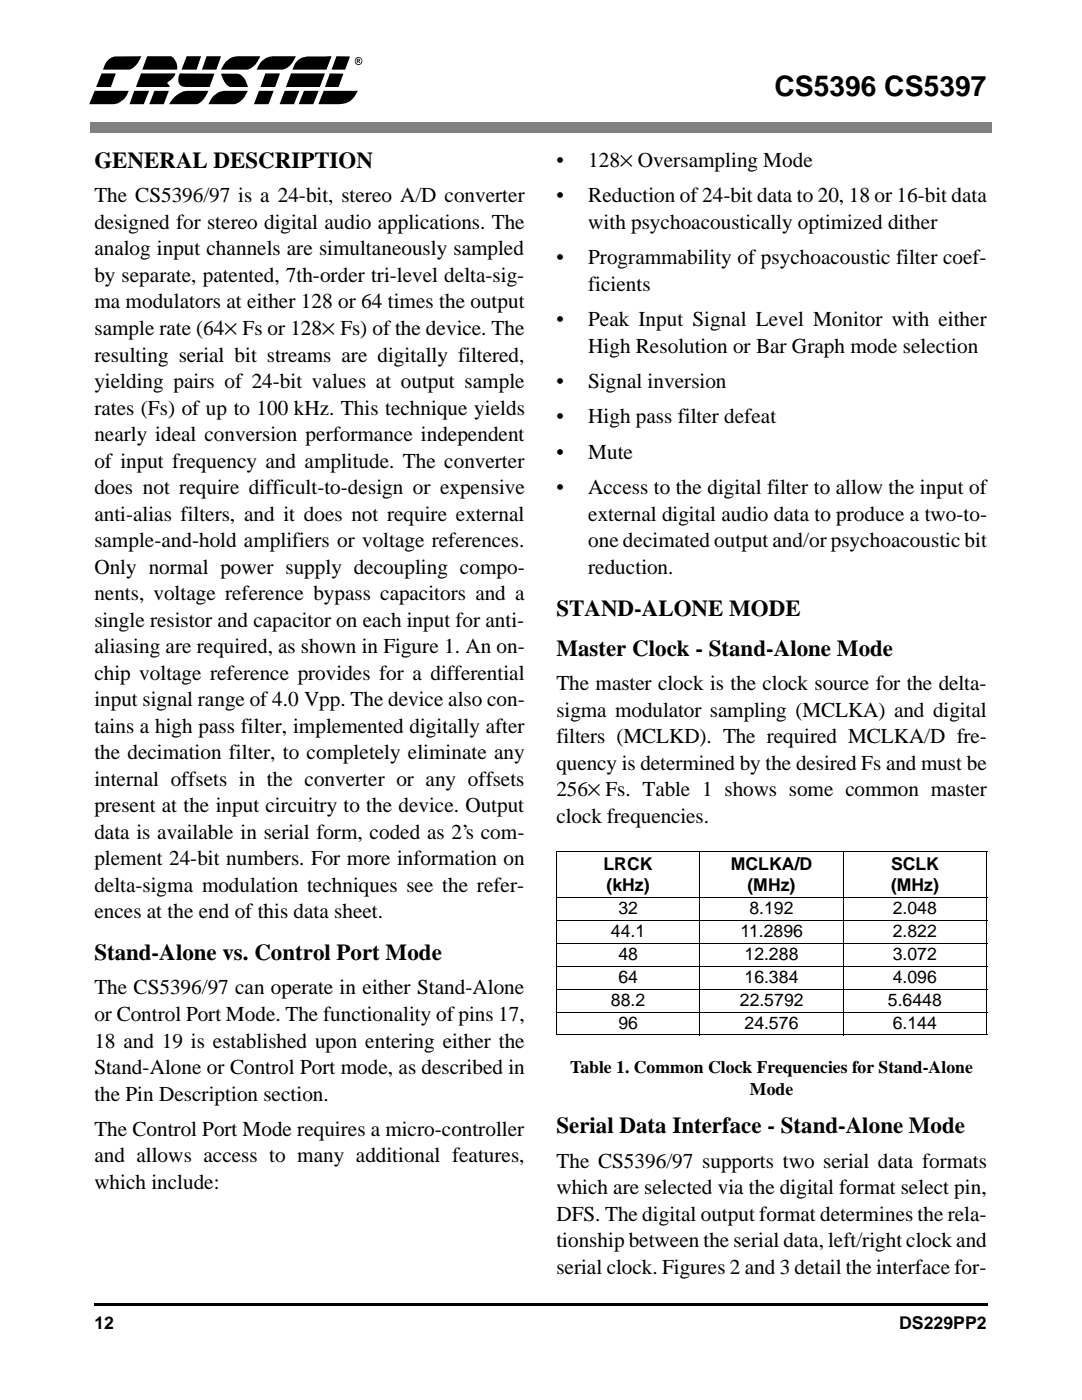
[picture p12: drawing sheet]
<svg xmlns="http://www.w3.org/2000/svg" width="216mm" height="279mm" viewBox="0 0 216 279" stroke-linecap="round" stroke-linejoin="round" font-family="sans-serif">
<defs><g id="words">
<text font-size="5.6" x="154.5" y="19.1">CS5396 CS5397</text>
<g font-size="4.6">
<text x="18.8" y="33.6">GENERAL DESCRIPTION</text>
<text x="111" y="122.9">STAND-ALONE MODE</text>
<text x="111" y="130.9">Master Clock - Stand-Alone Mode</text>
<text x="18.8" y="191.7">Stand-Alone vs. Control Port Mode</text>
<text x="111" y="226.2">Serial Data Interface - Stand-Alone Mode</text>
</g>
<g font-size="4.2">
<text x="111" y="33.4">•</text>
<text x="117.4" y="33.4">128× Oversampling Mode</text>
<text x="18.8" y="40.4">The CS5396/97 is a 24-bit, stereo A/D converter</text>
<text x="111" y="40.4">•</text>
<text x="117.4" y="40.4">Reduction of 24-bit data to 20, 18 or 16-bit data</text>
<text x="18.8" y="45.7">designed for stereo digital audio applications. The</text>
<text x="117.4" y="45.7">with psychoacoustically optimized dither</text>
<text x="18.8" y="51">analog input channels are simultaneously sampled</text>
<text x="111" y="52.8">•</text>
<text x="117.4" y="52.8">Programmability of psychoacoustic filter coef-</text>
<text x="18.8" y="56.3">by separate, patented, 7th-order tri-level delta-sig-</text>
<text x="117.4" y="58">ficients</text>
<text x="18.8" y="61.6">ma modulators at either 128 or 64 times the output</text>
<text x="111" y="65.1">•</text>
<text x="117.4" y="65.1">Peak Input Signal Level Monitor with either</text>
<text x="18.8" y="66.9">sample rate (64× Fs or 128× Fs) of the device. The</text>
<text x="117.4" y="70.4">High Resolution or Bar Graph mode selection</text>
<text x="18.8" y="72.1">resulting serial bit streams are digitally filtered,</text>
<text x="18.8" y="77.4">yielding pairs of 24-bit values at output sample</text>
<text x="111" y="77.4">•</text>
<text x="117.4" y="77.4">Signal inversion</text>
<text x="18.8" y="82.7">rates (Fs) of up to 100 kHz. This technique yields</text>
<text x="18.8" y="88">nearly ideal conversion performance independent</text>
<text x="111" y="84.5">•</text>
<text x="117.4" y="84.5">High pass filter defeat</text>
<text x="18.8" y="93.3">of input frequency and amplitude. The converter</text>
<text x="111" y="91.6">•</text>
<text x="117.4" y="91.6">Mute</text>
<text x="18.8" y="98.6">does not require difficult-to-design or expensive</text>
<text x="111" y="98.6">•</text>
<text x="117.4" y="98.6">Access to the digital filter to allow the input of</text>
<text x="18.8" y="103.9">anti-alias filters, and it does not require external</text>
<text x="117.4" y="103.9">external digital audio data to produce a two-to-</text>
<text x="18.8" y="109.2">sample-and-hold amplifiers or voltage references.</text>
<text x="117.4" y="109.2">one decimated output and/or psychoacoustic bit</text>
<text x="18.8" y="114.5">Only normal power supply decoupling compo-</text>
<text x="18.8" y="119.8">nents, voltage reference bypass capacitors and a</text>
<text x="117.4" y="114.5">reduction.</text>
<text x="18.8" y="125.1">single resistor and capacitor on each input for anti-</text>
<text x="18.8" y="130.4">aliasing are required, as shown in Figure 1. An on-</text>
<text x="18.8" y="135.6">chip voltage reference provides for a differential</text>
<text x="111" y="137.8">The master clock is the clock source for the delta-</text>
<text x="18.8" y="140.9">input signal range of 4.0 Vpp. The device also con-</text>
<text x="111" y="143.1">sigma modulator sampling (MCLKA) and digital</text>
<text x="18.8" y="146.2">tains a high pass filter, implemented digitally after</text>
<text x="111" y="148.3">filters (MCLKD). The required MCLKA/D fre-</text>
<text x="18.8" y="151.5">the decimation filter, to completely eliminate any</text>
<text x="111" y="153.6">quency is determined by the desired Fs and must be</text>
<text x="18.8" y="156.8">internal offsets in the converter or any offsets</text>
<text x="111" y="158.9">256× Fs. Table 1 shows some common master</text>
<text x="18.8" y="162.1">present at the input circuitry to the device. Output</text>
<text x="18.8" y="167.4">data is available in serial form, coded as 2’s com-</text>
<text x="111" y="164.2">clock frequencies.</text>
<text x="18.8" y="172.7">plement 24-bit numbers. For more information on</text>
<text x="18.8" y="178">delta-sigma modulation techniques see the refer-</text>
<text x="18.8" y="183.3">ences at the end of this data sheet.</text>
<text x="18.8" y="198.5">The CS5396/97 can operate in either Stand-Alone</text>
<text x="18.8" y="203.8">or Control Port Mode. The functionality of pins 17,</text>
<text x="18.8" y="209.1">18 and 19 is established upon entering either the</text>
<text x="18.8" y="214.3">Stand-Alone or Control Port mode, as described in</text>
<text x="18.8" y="219.6">the Pin Description section.</text>
<text x="18.8" y="226.7">The Control Port Mode requires a micro-controller</text>
<text x="18.8" y="232">and allows access to many additional features,</text>
<text x="111" y="233">The CS5396/97 supports two serial data formats</text>
<text x="18.8" y="237.2">which include:</text>
<text x="111" y="238.3">which are selected via the digital format select pin,</text>
<text x="111" y="243.6">DFS. The digital output format determines the rela-</text>
<text x="111" y="248.9">tionship between the serial data, left/right clock and</text>
<text x="111" y="254.2">serial clock. Figures 2 and 3 detail the interface for-</text>
</g>
<g font-size="3.5">
<text x="120.4" y="173.7">LRCK</text>
<text x="145.8" y="173.7">MCLKA/D</text>
<text x="177.8" y="173.7">SCLK</text>
<text x="121" y="177.9">(kHz)</text>
<text x="149.2" y="177.9">(MHz)</text>
<text x="177.8" y="177.9">(MHz)</text>
<text x="123.4" y="182.5">32</text>
<text x="149.6" y="182.5">8.192</text>
<text x="178.2" y="182.5">2.048</text>
<text x="121.9" y="187">44.1</text>
<text x="123.4" y="191.7">48</text>
<text x="147.7" y="187">11.2896</text>
<text x="148.6" y="191.7">12.288</text>
<text x="178.2" y="187">2.822</text>
<text x="178.2" y="191.7">3.072</text>
<text x="123.4" y="196.2">64</text>
<text x="148.6" y="196.2">16.384</text>
<text x="178.2" y="196.2">4.096</text>
<text x="121.9" y="200.8">88.2</text>
<text x="147.6" y="200.8">22.5792</text>
<text x="177.2" y="200.8">5.6448</text>
<text x="123.4" y="205.4">96</text>
<text x="148.6" y="205.4">24.576</text>
<text x="178.2" y="205.4">6.144</text>
<text x="113.8" y="214.2">Table 1. Common Clock Frequencies for Stand-Alone</text>
<text x="149.6" y="218.5">Mode</text>
<text x="18.8" y="265.3">12</text>
<text x="179.4" y="265.3">DS229PP2</text>
</g>
</g></defs>
<g fill="#808080">
<path d="M18 24.4h1.1v2.1h-1.1z"/>
<path d="M196.9 24.4h1v2.1h-1z"/>
<path d="M19.1 24.4h177.8v2.1h-177.8z"/>
</g>
<path d="M18.8 260.1h.3v.6h-.3zM19.1 260.1h177.8v.6h-177.8zM196.9 260.1h.2v.6h-.2z" fill="#000"/>
<g fill="#fff">
<path d="M18.8 262.9h178v8.9h-178z"/>
<path d="M17.8 11.2h54.5v9.6h-54.5z"/>
</g>
<g fill="#000">
<path d="M20.3 14.7h2.8l-1 2.7-2.9-.1z" fill-rule="evenodd"/>
<path d="M21.5 12l.7-.5 .7-.2 5.3-.1a4.5 4.5 0 0 1-2.4 2.7h-5.3l.4-1.1z" fill-rule="evenodd"/>
<path d="M28.1 14.7h6.9v.2a3.3 3.3 0 0 1-1.6 1.5l-.1 .1 .6 .9h-6.8z" fill-rule="evenodd"/>
<path d="M29.4 11.2h4.8a2.4 2.4 0 0 1 1.1 1.7l.1 .7-.1 .3h-6.9z" fill-rule="evenodd"/>
<path d="M35.8 14.7h7l-1 2.7h-4.8a1.32 1.32 0 0 1-1.4-1.1v-.8z" fill-rule="evenodd"/>
<path d="M37.2 11.2h2.9l-.9 2.7h-3z" fill-rule="evenodd"/>
<path d="M41.2 11.2h2.9l-.9 2.7h-2.9z" fill-rule="evenodd"/>
<path d="M44.1 14.7h3.3a2.45 2.45 0 0 1 1.7 1.7l.4 1h-3.6l-.3-.2a4.5 4.5 0 0 1-1.5-2.5z" fill-rule="evenodd"/>
<path d="M45 12.3l.2-.1a2.88 2.88 0 0 1 2.1-1h4.6a4.1 4.1 0 0 1-2.5 2.7h-5.3z" fill-rule="evenodd"/>
<path d="M52.9 14.7h3l-1 2.7h-2.9z" fill-rule="evenodd"/>
<path d="M52.1 12.3a3.4 3.4 0 0 1 2.3-1.1h4.6l-.5 1.1-.6 .8-.8 .5-.7 .3h-5.2z" fill-rule="evenodd"/>
<path d="M58.1 14.7h6.7l-1 2.7h-6.7z" fill-rule="evenodd"/>
<path d="M59.4 12.1l.8-.6 1.1-.2 4.9-.1-1.1 2.7h-6.8l.6-1.2z" fill-rule="evenodd"/>
<path d="M65.8 14.7h2.7l-.9 2.7h-2.8z" fill-rule="evenodd"/>
<path d="M67.1 11.2l2.7 .1-.9 2.6h-2.7z" fill-rule="evenodd"/>
<path d="M70.7 12.1a.8 .8 0 0 1 1.6 0 .8 .8 0 0 1-1.6 0zM70.9 12.2a.63 .63 0 0 0 1.2 0 .63 .63 0 0 0-1.2 0zM71.2 11.7l.6 .1v.3l-.2 .1 .3 .4h-.2l-.3-.4v.4h-.2zM71.4 11.9v.2h.3l-.1-.2z" fill-rule="evenodd"/>
<path d="M18.9 18.2l6.8-.1-.9 1.6-1.4 1-.7 .1h-4.9z" fill-rule="evenodd"/>
<path d="M26.8 18.1h2.9l-1 2.7h-2.8z" fill-rule="evenodd"/>
<path d="M30.8 18.1h2.9l-1 2.7h-2.9z" fill-rule="evenodd"/>
<path d="M34.8 19.4l.1-.1a4.3 4.3 0 0 1 2.3-1.2h4.4l-1 1.8-.6 .6-.7 .3h-5.6z" fill-rule="evenodd"/>
<path d="M42.7 19l1.1-.7 .8-.2h4.8a4.1 4.1 0 0 1-2.5 2.7h-5.3l.5-.9z" fill-rule="evenodd"/>
<path d="M51.7 18.1h2.9l-1 2.7h-2.9z" fill-rule="evenodd"/>
<path d="M56.8 18.1h2.9l-1 2.7h-2.9z" fill-rule="evenodd"/>
<path d="M60.7 18.1h2.9l-1.1 2.7h-2.9z" fill-rule="evenodd"/>
<path d="M64.6 18.1h6.8l-.9 1.5-.7 .6-.8 .4-1.2 .2h-4.3z" fill-rule="evenodd"/>
</g>
<path d="M110.9 169.9h86.1M110.9 179h86.1M111 170v36.5M139.6 169.8v36.8M168.3 169.8v36.8M196.9 170v36.5M110.9 183.7h86.1M110.9 188.2h86.1M110.9 192.8h86.1M110.9 197.4h86.1M110.9 202h86.1M110.9 206.6h86.1" fill="none" stroke="#000" stroke-width=".2"/>
<use href="#words"/>
</svg>
